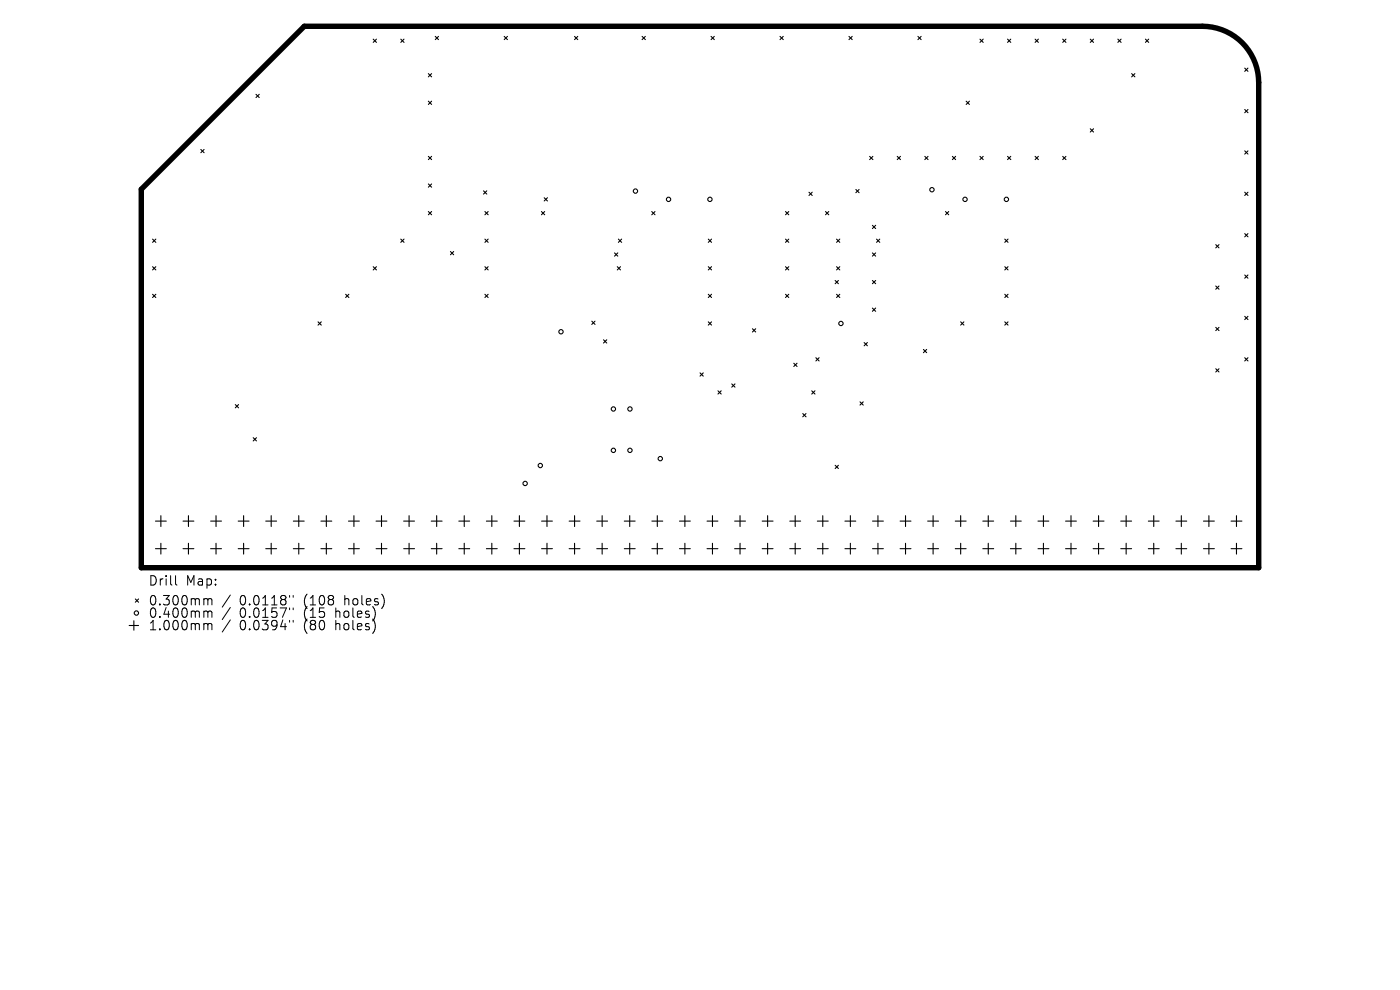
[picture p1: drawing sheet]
<svg xmlns="http://www.w3.org/2000/svg" width="297mm" height="210mm" viewBox="0 0 297 210" stroke-linecap="round" stroke-linejoin="round" font-family="sans-serif">
<defs><g id="words">
<g font-size="2.8">
<text x="31.4" y="124.5">Drill</text>
<text x="39.4" y="124.5">Map:</text>
<text x="31.4" y="128.7">0.300mm</text>
<text x="31.4" y="131.3">0.400mm</text>
<text x="50.8" y="128.7">0.0118&quot;</text>
<text x="50.8" y="131.3">0.0157&quot;</text>
<text x="64.6" y="128.7">(108</text>
<text x="64.6" y="131.3">(15</text>
<text x="71.4" y="131.3">holes)</text>
<text x="73.3" y="128.7">holes)</text>
<text x="31.4" y="134">1.000mm</text>
<text x="50.8" y="134">0.0394&quot;</text>
<text x="64.6" y="134">(80</text>
<text x="71.4" y="134">holes)</text>
</g>
</g></defs>
<path d="M30 40.2l34.6-34.6h190.5a11.9 11.9 0 0 1 11.9 11.9v102.9h-237z" fill="none" stroke="#000" stroke-width="1.2"/>
<g fill="none" stroke="#000" stroke-width=".23">
<path d="M79.2 8.3l.7 .7M79.9 8.3l-.7 .7M85 8.3l.7 .7M85.7 8.3l-.7 .7M90.9 15.6l.7 .7M91.6 15.6l-.7 .7M92.3 7.7l.7 .7M93 7.7l-.7 .7M107 7.7l.7 .7M107.7 7.7l-.7 .7M121.9 7.7l.7 .7M122.6 7.7l-.7 .7"/>
<path d="M136.2 7.7l.7 .7M136.9 7.7l-.7 .7M150.8 7.7l.7 .7M151.5 7.7l-.7 .7M165.5 7.7l.7 .7M166.2 7.7l-.7 .7M180.1 7.7l.7 .7M180.8 7.7l-.7 .7M194.7 7.7l.7 .7M195.4 7.7l-.7 .7M207.9 8.3l.7 .7M208.6 8.3l-.7 .7"/>
<path d="M213.7 8.3l.7 .7M214.4 8.3l-.7 .7M219.6 8.3l.7 .7M220.3 8.3l-.7 .7M225.4 8.3l.7 .7M226.1 8.3l-.7 .7M231.3 8.3l.7 .7M232 8.3l-.7 .7M237.1 8.3l.7 .7M237.8 8.3l-.7 .7M240.1 15.6l.7 .7M240.8 15.6l-.7 .7"/>
<path d="M243 8.3l.7 .7M243.7 8.3l-.7 .7M264.1 14.4l.7 .7M264.8 14.4l-.7 .7M42.6 31.7l.7 .7M43.3 31.7l-.7 .7M54.3 20l.7 .7M55 20l-.7 .7M90.9 21.5l.7 .7M90.9 33.2l.7 .7M90.9 39l.7 .7M91.6 21.5l-.7 .7"/>
<path d="M91.6 33.2l-.7 .7M91.6 39l-.7 .7M184.5 33.2l.7 .7M185.2 33.2l-.7 .7M190.3 33.2l.7 .7M191 33.2l-.7 .7M196.2 33.2l.7 .7M196.9 33.2l-.7 .7M202 33.2l.7 .7M202.7 33.2l-.7 .7M205 21.5l.7 .7M205.7 21.5l-.7 .7"/>
<path d="M207.9 33.2l.7 .7M208.6 33.2l-.7 .7M213.7 33.2l.7 .7M214.4 33.2l-.7 .7M219.6 33.2l.7 .7M220.3 33.2l-.7 .7M225.4 33.2l.7 .7M226.1 33.2l-.7 .7M231.3 27.3l.7 .7M232 27.3l-.7 .7M264.1 23.2l.7 .7M264.1 32l.7 .7"/>
<path d="M264.8 23.2l-.7 .7M264.8 32l-.7 .7M32.4 50.7l.7 .7M32.4 56.6l.7 .7M33.1 50.7l-.7 .7M33.1 56.6l-.7 .7M79.2 56.6l.7 .7M79.9 56.6l-.7 .7M85 50.7l.7 .7M85.7 50.7l-.7 .7M90.9 44.9l.7 .7M91.6 44.9l-.7 .7"/>
<path d="M95.6 53.4l.6 .6M96.2 53.4l-.6 .6M102.6 40.5l.7 .7M102.9 44.9l.7 .7M102.9 50.7l.7 .7M102.9 56.6l.7 .7M103.3 40.5l-.7 .7M103.6 44.9l-.7 .7M103.6 50.7l-.7 .7M103.6 56.6l-.7 .7M114.9 44.9l.7 .7M115.4 41.9l.7 .7"/>
<path d="M115.6 44.9l-.7 .7M116.1 41.9l-.7 .7M130.4 53.6l.7 .7M131 56.6l.6 .7M131.1 53.6l-.7 .7M131.2 50.7l.7 .7M131.6 56.6l-.6 .7M131.9 50.7l-.7 .7M138.3 44.9l.7 .7M139 44.9l-.7 .7M150.3 50.7l.7 .7M150.3 56.6l.7 .7"/>
<path d="M151 50.7l-.7 .7M151 56.6l-.7 .7M166.6 44.9l.7 .7M166.6 50.7l.7 .7M166.6 56.6l.7 .7M167.3 44.9l-.7 .7M167.3 50.7l-.7 .7M167.3 56.6l-.7 .7M171.6 40.8l.7 .7M172.3 40.8l-.7 .7M175.1 44.9l.7 .7M175.8 44.9l-.7 .7"/>
<path d="M177.2 59.5l.7 .7M177.5 50.7l.7 .7M177.5 56.6l.7 .7M177.9 59.5l-.7 .7M178.2 50.7l-.7 .7M178.2 56.6l-.7 .7M181.6 40.2l.7 .7M182.3 40.2l-.7 .7M185.1 47.8l.7 .7M185.1 53.6l.7 .7M185.1 59.5l.7 .7M185.8 47.8l-.7 .7"/>
<path d="M185.8 53.6l-.7 .7M185.8 59.5l-.7 .7M186 50.7l.6 .7M186.6 50.7l-.6 .7M200.6 44.9l.7 .7M201.3 44.9l-.7 .7M213.2 50.7l.6 .7M213.2 56.6l.6 .7M213.8 50.7l-.6 .7M213.8 56.6l-.6 .7M257.9 51.9l.7 .7M258.6 51.9l-.7 .7"/>
<path d="M264.1 40.8l.7 .7M264.1 49.6l.7 .6M264.1 58.3l.7 .7M264.8 40.8l-.7 .7M264.8 49.6l-.7 .6M264.8 58.3l-.7 .7M32.4 62.4l.7 .7M33.1 62.4l-.7 .7M67.5 68.3l.7 .7M68.2 68.3l-.7 .7M73.3 62.4l.7 .7M74 62.4l-.7 .7"/>
<path d="M102.9 62.4l.7 .7M103.6 62.4l-.7 .7M125.5 68.1l.7 .7M126.2 68.1l-.7 .7M128 72.1l.7 .7M128.7 72.1l-.7 .7M148.5 79.1l.7 .7M149.2 79.1l-.7 .7M150.3 62.4l.7 .7M150.3 68.3l.7 .7M151 62.4l-.7 .7M151 68.3l-.7 .7"/>
<path d="M159.6 69.7l.7 .7M160.3 69.7l-.7 .7M166.6 62.4l.7 .7M167.3 62.4l-.7 .7M168.4 77l.7 .7M169.1 77l-.7 .7M173.1 75.9l.7 .7M173.8 75.9l-.7 .7M177.5 62.4l.7 .7M178.2 62.4l-.7 .7M183.3 72.7l.7 .7M184 72.7l-.7 .7"/>
<path d="M185.1 65.3l.7 .7M185.8 65.3l-.7 .7M195.9 74.1l.7 .7M196.6 74.1l-.7 .7M203.8 68.3l.7 .7M204.5 68.3l-.7 .7M213.2 62.4l.6 .7M213.2 68.3l.6 .7M213.8 62.4l-.6 .7M213.8 68.3l-.6 .7M257.9 60.7l.7 .7M257.9 69.4l.7 .7"/>
<path d="M257.9 78.2l.7 .7M258.6 60.7l-.7 .7M258.6 69.4l-.7 .7M258.6 78.2l-.7 .7M264.1 67.1l.7 .7M264.1 75.9l.7 .7M264.8 67.1l-.7 .7M264.8 75.9l-.7 .7M49.9 85.8l.7 .7M50.6 85.8l-.7 .7M53.7 92.8l.7 .7M54.4 92.8l-.7 .7"/>
<path d="M152.3 82.9l.7 .7M153 82.9l-.7 .7M155.2 81.4l.7 .7M155.9 81.4l-.7 .7M170.3 87.7l.7 .7M171 87.7l-.7 .7M172.2 82.9l.7 .7M172.9 82.9l-.7 .7M177.2 98.7l.7 .7M177.9 98.7l-.7 .7M182.4 85.2l.7 .7M183.1 85.2l-.7 .7"/>
<path d="M33 110.5h2.3M33 116.4h2.3M34.1 109.4v2.3M34.1 115.2v2.3M38.8 110.5h2.3M38.8 116.4h2.3M40 109.4v2.3M40 115.2v2.3M44.7 110.5h2.3M44.7 116.4h2.3M45.8 109.4v2.3M45.8 115.2v2.3"/>
<path d="M50.5 110.5h2.3M50.5 116.4h2.3M51.7 109.4v2.3M51.7 115.2v2.3M56.4 110.5h2.3M56.4 116.4h2.3M57.5 109.4v2.3M57.5 115.2v2.3M62.2 110.5h2.3M62.2 116.4h2.3M63.4 109.4v2.3M63.4 115.2v2.3"/>
<path d="M68.1 110.5h2.3M68.1 116.4h2.3M69.2 109.4v2.3M69.2 115.2v2.3M73.9 110.5h2.3M73.9 116.4h2.3M75.1 109.4v2.3M75.1 115.2v2.3M79.8 110.5h2.3M79.8 116.4h2.3M80.9 109.4v2.3M80.9 115.2v2.3"/>
<path d="M85.6 110.5h2.3M85.6 116.4h2.3M86.8 109.4v2.3M86.8 115.2v2.3M91.5 110.5h2.3M91.5 116.4h2.3M92.6 109.4v2.3M92.6 115.2v2.3M97.3 110.5h2.3M97.3 116.4h2.3M98.5 109.4v2.3M98.5 115.2v2.3"/>
<path d="M103.2 110.5h2.3M103.2 116.4h2.3M104.3 109.4v2.3M104.3 115.2v2.3M109 110.5h2.3M109 116.4h2.3M110.2 109.4v2.3M110.2 115.2v2.3M114.9 110.5h2.3M114.9 116.4h2.3M116 109.4v2.3M116 115.2v2.3"/>
<path d="M120.7 110.5h2.3M120.7 116.4h2.3M121.9 109.4v2.3M121.9 115.2v2.3M126.6 110.5h2.3M126.6 116.4h2.3M127.7 109.4v2.3M127.7 115.2v2.3M132.4 110.5h2.3M132.4 116.4h2.3M133.6 109.4v2.3M133.6 115.2v2.3"/>
<path d="M138.3 110.5h2.3M138.3 116.4h2.3M139.4 109.4v2.3M139.4 115.2v2.3M144.1 110.5h2.3M144.1 116.4h2.3M145.3 109.4v2.3M145.3 115.2v2.3M150 110.5h2.3M150 116.4h2.3M151.1 109.4v2.3M151.1 115.2v2.3"/>
<path d="M155.8 110.5h2.3M155.8 116.4h2.3M157 109.4v2.3M157 115.2v2.3M161.7 110.5h2.3M161.7 116.4h2.3M162.8 109.4v2.3M162.8 115.2v2.3M167.5 110.5h2.3M167.5 116.4h2.3M168.7 109.4v2.3M168.7 115.2v2.3"/>
<path d="M173.4 110.5h2.3M173.4 116.4h2.3M174.5 109.4v2.3M174.5 115.2v2.3M179.2 110.5h2.4M179.2 116.4h2.4M180.4 109.4v2.3M180.4 115.2v2.3M185.1 110.5h2.3M185.1 116.4h2.3M186.3 109.4v2.3M186.3 115.2v2.3"/>
<path d="M190.9 110.5h2.4M190.9 116.4h2.4M192.1 109.4v2.3M192.1 115.2v2.3M196.8 110.5h2.3M196.8 116.4h2.3M198 109.4v2.3M198 115.2v2.3M202.7 110.5h2.3M202.7 116.4h2.3M203.8 109.4v2.3M203.8 115.2v2.3"/>
<path d="M208.5 110.5h2.3M208.5 116.4h2.3M209.7 109.4v2.3M209.7 115.2v2.3M214.4 110.5h2.3M214.4 116.4h2.3M215.5 109.4v2.3M215.5 115.2v2.3M220.2 110.5h2.3M220.2 116.4h2.3M221.4 109.4v2.3M221.4 115.2v2.3"/>
<path d="M226.1 110.5h2.3M226.1 116.4h2.3M227.2 109.4v2.3M227.2 115.2v2.3M231.9 110.5h2.3M231.9 116.4h2.3M233.1 109.4v2.3M233.1 115.2v2.3M237.8 110.5h2.3M237.8 116.4h2.3M238.9 109.4v2.3M238.9 115.2v2.3"/>
<path d="M243.6 110.5h2.3M243.6 116.4h2.3M244.8 109.4v2.3M244.8 115.2v2.3M249.5 110.5h2.3M249.5 116.4h2.3M250.6 109.4v2.3M250.6 115.2v2.3M255.3 110.5h2.3M255.3 116.4h2.3M256.5 109.4v2.3M256.5 115.2v2.3"/>
<path d="M261.2 110.5h2.3M261.2 116.4h2.3M262.3 109.4v2.3M262.3 115.2v2.3M27.4 132.7h2M28.4 131.7v2M28.7 127.1l.7 .6M29.4 127.1l-.7 .6"/>
<circle cx="134.8" cy="40.5" r=".46"/>
<circle cx="141.8" cy="42.3" r=".46"/>
<circle cx="150.6" cy="42.3" r=".46"/>
<circle cx="197.7" cy="40.2" r=".46"/>
<circle cx="204.7" cy="42.3" r=".46"/>
<circle cx="213.5" cy="42.3" r=".46"/>
<circle cx="119" cy="70.4" r=".46"/>
<circle cx="178.4" cy="68.6" r=".46"/>
<circle cx="114.6" cy="98.8" r=".46"/>
<circle cx="130.1" cy="86.8" r=".46"/>
<circle cx="130.1" cy="95.5" r=".46"/>
<circle cx="133.6" cy="86.8" r=".46"/>
<circle cx="133.6" cy="95.5" r=".46"/>
<circle cx="140.1" cy="97.3" r=".46"/>
<circle cx="111.4" cy="102.6" r=".46"/>
<circle cx="28.9" cy="130" r=".46"/>
</g>
<g fill="none" stroke="#000" stroke-width=".21">
<path d="M37.2 122.1v1.7l.3 .3M43.5 127l.5 .1 .1 .2M43.5 129.6h.3l.3 .3M43.5 132.3h.3l.3 .3M44.1 127.3l.3-.3 .5 .1 .1 1.2M44.1 127.3v1M44.1 129.9v1.1M44.1 132.6v1M44.1 129.9l.3-.3 .5 .1 .1 1.3M44.1 132.6l.3-.3 .5 .1 .1 1.2M48.9 126.2l-1.8 2.6M48.9 128.9l-1.8 2.5"/>
<path d="M48.9 131.5l-1.8 2.6M61.4 126.3v.4M61.4 129v.3M61.4 131.6v.4M62.2 126.3v.4M62.2 129v.3M62.2 131.6v.4"/>
</g>
<use href="#words"/>
</svg>
